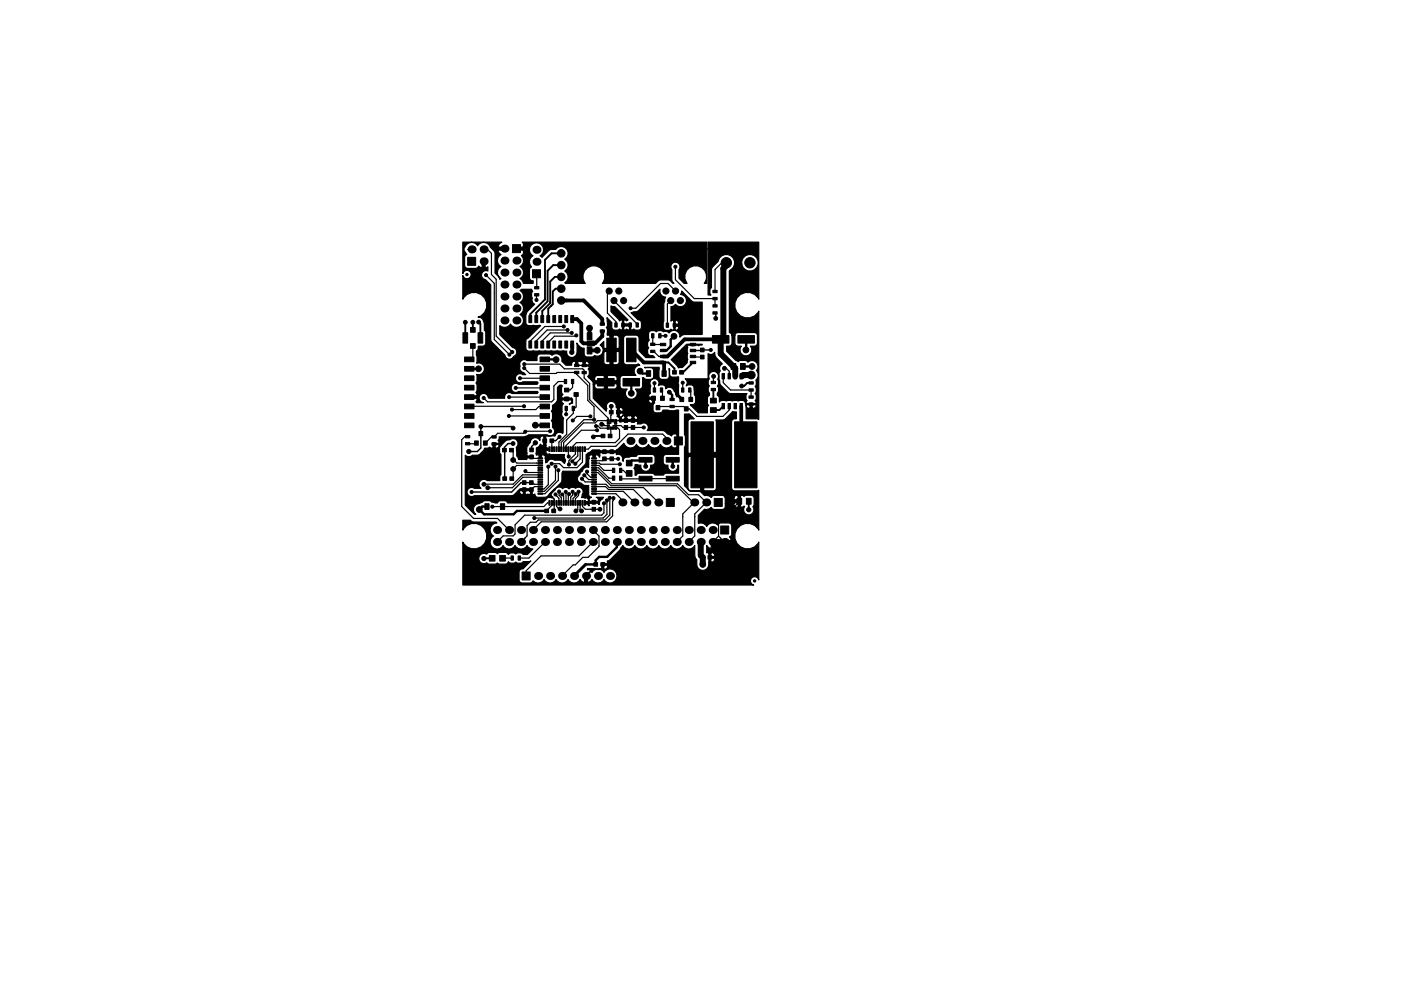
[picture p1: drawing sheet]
<svg xmlns="http://www.w3.org/2000/svg" width="297mm" height="210mm" viewBox="0 0 297 210" stroke-linecap="round" stroke-linejoin="round" font-family="sans-serif">
<g fill="#000" stroke="#000" stroke-width=".21">
<path d="M99.1 54.6h1.7v1.7h-1.7zM108.7 51.9h1.7v1.7h-1.7zM112.9 57.2h1.7v1.7h-1.7zM98.1 70.6h1v2.2h-1zM98.5 75.7h2v1h-2zM98.5 77.7h2v1h-2zM99.8 72.9h1v1h-1zM99.8 69.5h1v1h-1zM101.4 70.6h1v2.2h-1zM112.1 72.3h.6v1.5h-.6zM112.1 66.9h.6v1.5h-.6zM113.4 72.3h.6v1.5h-.6z"/>
<path d="M113.4 66.9h.6v1.5h-.6zM113.4 62.3h.8v.5h-.8zM113.4 60.8h.8v.5h-.8zM114.5 77.7h2v1h-2zM114.5 75.7h2v1h-2zM114.7 72.3h.6v1.5h-.6zM114.7 66.9h.6v1.5h-.6zM115.9 72.3h.6v1.5h-.6zM115.9 66.9h.6v1.5h-.6zM117.2 72.3h.6v1.5h-.6zM117.2 66.9h.6v1.5h-.6zM118.5 72.3h.6v1.5h-.6z"/>
<path d="M118.5 66.9h.6v1.5h-.6zM119.8 72.3h.6v1.5h-.6zM119.8 66.9h.6v1.5h-.6zM121 72.3h.6v1.5h-.6zM121 66.9h.6v1.5h-.6zM121.8 77.3h.9v.5h-.9zM121.8 78.8h.9v.5h-.9zM123.4 77.3h.9v.5h-.9zM123.4 78.8h.9v.5h-.9zM124.5 70.6h1v1.5h-1zM124.5 72.3h1.5v1h-1.5zM124.5 73.6h1v1.5h-1z"/>
<path d="M127.2 70h1v.5h-1zM127.2 68.5h1v.5h-1zM128.6 71.7h2v5h-2zM130.3 68.5h.5v.9h-.5zM131.8 68.5h.6v.9h-.6zM133.3 68.5h.5v.9h-.5zM132.9 71.7h2v5h-2zM134.9 68.5h.4v.9h-.4zM137.1 78.6h.8v1.2h-.8zM138.2 70.8h.4v.9h-.4zM137.9 74.3h1v.5h-1zM137.9 72.8h1v.5h-1z"/>
<path d="M139.6 70.8h.6v.9h-.6zM140 76.6h1.1v.6h-1.1zM140 75.4h1.1v.5h-1.1zM140 74.1h1.1v.5h-1.1zM140 72.8h1.1v.5h-1.1zM140.3 78.6h.9v1.2h-.9zM141.2 68.5h.6v.9h-.6zM142.6 78.6h.8v.8h-.8zM142.8 68.5h.4v.9h-.4zM144.1 78.6h.8v.8h-.8zM146.4 72.8h1.1v.5h-1.1zM146.4 74.1h1.1v.5h-1.1z"/>
<path d="M146.4 75.4h1.1v.5h-1.1zM146.4 76.6h1.1v.6h-1.1zM148.5 75.3h.8v.8h-.8zM148.5 73.8h.8v.8h-.8zM151.2 64.6h.8v.5h-.8zM151.2 66.1h.8v.5h-.8zM151.2 63.1h.8v.5h-.8zM151.2 61.6h.8v.5h-.8zM153.1 79.3h.5v1.1h-.5zM151 71.2h3.6v1.6h-3.6zM154.4 79.3h.5v1.1h-.5zM155 77.1h1v1.3h-1z"/>
<path d="M155.6 79.3h.5v1.1h-.5zM156.9 79.3h.5v1.1h-.5zM157 77.1h1v1.3h-1zM156.5 71.2h3.4v1.6h-3.4zM98.5 79.7h2v1h-2zM98.5 81.7h2v1h-2zM98.5 83.7h2v1h-2zM98.5 85.7h2v1h-2zM98.5 87.7h2v1h-2zM98.5 89.7h2v1h-2zM98.7 92.4h.9v.5h-.9zM98.7 93.9h.9v.5h-.9z"/>
<path d="M100.6 93.5h.8v.9h-.8zM101.5 91.5h.9v.9h-.9zM102.5 93.5h.8v.9h-.8zM104.3 93.9h.9v.5h-.9zM104.3 92.4h.9v.5h-.9zM106.5 95.1h.9v.8h-.9zM108.1 95.1h.7v.8h-.7zM112.3 95h.8v.8h-.8zM112.3 96.5h.8v.8h-.8zM114.1 97.1h1v.3h-1zM114.1 97.6h1v.3h-1zM114.1 98.1h1v.3h-1z"/>
<path d="M114.1 98.6h1v.3h-1zM114.1 99.1h1v.3h-1zM114.1 99.6h1v.3h-1zM114.5 89.7h2v1h-2zM114.5 87.7h2v1h-2zM114.5 85.7h2v1h-2zM114.5 83.7h2v1h-2zM114.5 81.7h2v1h-2zM114.5 79.7h2v1h-2zM115.1 93.1h.8v.8h-.8zM116.6 93.1h.8v.8h-.8zM116.4 94.8h.2v1h-.2z"/>
<path d="M116.9 94.8h.2v1h-.2zM117.4 94.8h.2v1h-.2zM117.9 94.8h.2v1h-.2zM118.4 94.8h.2v1h-.2zM118.9 94.8h.2v1h-.2zM119.4 94.8h.2v1h-.2zM119.7 80.5h.4v.9h-.4zM119.7 82.3h.9v.8h-.9zM119.7 84.2h.9v.8h-.9zM119.8 86.2h.5v.9h-.5zM119.9 94.8h.2v1h-.2zM120.4 94.8h.2v1h-.2z"/>
<path d="M120.9 94.8h.2v1h-.2zM121.2 80.5h.4v.9h-.4zM121.3 86.2h.5v.9h-.5zM121.4 94.8h.2v1h-.2zM121.7 83.3h.9v.8h-.9zM121.9 94.8h.2v1h-.2zM122.4 94.8h.2v1h-.2zM122.9 94.8h.2v1h-.2zM123.4 94.8h.2v1h-.2zM123.9 94.8h.2v1h-.2zM125.5 99.6h1v.3h-1zM125.5 99.1h1v.3h-1z"/>
<path d="M125.5 98.6h1v.3h-1zM125.5 98.1h1v.3h-1zM125.5 97.6h1v.3h-1zM125.5 97.1h1v.3h-1zM127.8 96.9h.7v.8h-.7zM127.8 95.4h.7v.8h-.7zM127.5 92.1h.7v.8h-.7zM128.7 89.6h.5v.3h-.5zM128.7 90.1h.5v.3h-.5zM128.7 90.6h.5v.5h-.5zM128.7 89h.5v.5h-.5zM129.2 87.1h.8v.7h-.8z"/>
<path d="M129.3 96.9h.8v.8h-.8zM129.3 95.4h.8v.8h-.8zM129.4 90.6h.2v.5h-.2zM129.4 89h.2v.5h-.2zM128.9 92.1h.9v.8h-.9zM129.8 90.6h.4v.5h-.4zM129.8 89h.4v.5h-.4zM126.7 80.3h3.5v1.6h-3.5zM130.3 89.6h.5v.3h-.5zM130.3 90.1h.5v.3h-.5zM130.3 90.6h.5v.5h-.5zM130.3 89h.5v.5h-.5z"/>
<path d="M130.7 87.1h.8v.7h-.8zM132.3 90.3h.8v.8h-.8zM132.3 88.8h.8v.8h-.8zM133.8 90.3h.8v.8h-.8zM133.8 88.8h.8v.8h-.8zM132.8 97.6h1.2v1.2h-1.2zM132.1 80.3h3.5v1.6h-3.5zM138.2 84h.7v.9h-.7zM135.5 97h2.7v1h-2.7zM138.5 82.3h.5v.9h-.5zM139.1 86h.8v.9h-.8zM140.1 84h.8v.9h-.8z"/>
<path d="M140 82.3h.5v.9h-.5zM142.1 86h.8v.5h-.8zM142.1 84.5h.8v.5h-.8zM143 92.7h1.7v1.7h-1.7zM141.3 97h2.7v1h-2.7zM144.2 84.3h.7v.9h-.7zM144.5 82.3h.5v.9h-.5zM145.1 86.3h.8v.9h-.8zM146 82.3h.5v.9h-.5zM146 84.3h.9v.9h-.9zM150.8 82.4h.9v.5h-.9zM150.8 80.9h.9v.5h-.9z"/>
<path d="M150.6 86.5h1.3v1h-1.3zM150.6 84.5h1.3v1h-1.3zM153.1 85.6h.5v1.1h-.5zM154.4 85.6h.5v1.1h-.5zM155.6 85.6h.5v1.1h-.5zM156.9 85.6h.5v1.1h-.5zM158.8 85.5h.9v.5h-.9zM158.8 84h.9v.5h-.9zM158.8 82.5h.9v.5h-.9zM158.8 81h.9v.5h-.9zM102.8 106.9h.9v1.2h-.9zM103.8 117.8h1.2v1.2h-1.2z"/>
<path d="M106.1 106.9h.9v1.2h-.9zM106 117.8h1.1v1.2h-1.1zM106.6 101.2h.8v.7h-.8zM108.4 117.9h.4v.9h-.4zM108.1 101.2h.8v.7h-.8zM109.8 117.9h.6v.9h-.6zM110.8 103.5h.7v.8h-.7zM110.8 102h.7v.8h-.7zM112.3 103.5h.7v.8h-.7zM112.3 102h.7v.8h-.7zM114.1 100.1h1v.3h-1zM114.1 100.6h1v.3h-1z"/>
<path d="M114.1 101.1h1v.3h-1zM114.1 101.6h1v.3h-1zM114.1 102.1h1v.3h-1zM114.1 102.6h1v.3h-1zM114.1 103.1h1v.3h-1zM114.1 103.6h1v.3h-1zM114.1 104.1h1v.3h-1zM114.1 104.6h1v.3h-1zM115.5 108h.8v.8h-.8zM116.4 106.2h.2v1h-.2zM116.9 106.2h.2v1h-.2zM117.4 106.2h.2v1h-.2z"/>
<path d="M117 108h.8v.8h-.8zM117.9 106.2h.2v1h-.2zM118.4 106.2h.2v1h-.2zM118.9 106.2h.2v1h-.2zM119.4 106.2h.2v1h-.2zM119.9 106.2h.2v1h-.2zM120.4 106.2h.2v1h-.2zM120.9 106.2h.2v1h-.2zM121.4 106.2h.2v1h-.2zM121.9 106.2h.2v1h-.2zM122.4 106.2h.2v1h-.2zM122.9 106.2h.2v1h-.2z"/>
<path d="M123.4 106.2h.2v1h-.2zM123.9 106.2h.2v1h-.2zM125.5 104.6h1v.3h-1zM125.5 104.1h1v.3h-1zM125.5 103.6h1v.3h-1zM125.5 103.1h1v.3h-1zM125.5 102.6h1v.3h-1zM125.5 102.1h1v.3h-1zM125.5 101.6h1v.3h-1zM125.5 101.1h1v.3h-1zM125.5 100.6h1v.3h-1zM125.5 100.1h1v.3h-1z"/>
<path d="M125.5 107.6h.8v.8h-.8zM125.5 106.1h.8v.8h-.8zM125.9 119.4h.8v.7h-.8zM127.4 119.4h.8v.7h-.8zM129.8 99.3h.5v.9h-.5zM129.8 101h.5v.9h-.5zM131.4 99.3h.4v.9h-.4zM131.4 101h.4v.9h-.4zM132.8 99.8h1.2v1.2h-1.2zM135.5 101h2.7v1h-2.7zM141.3 105.7h1.7v1.7h-1.7zM141.3 101h2.7v1h-2.7z"/>
<path d="M146.5 89.5h4.7v14h-4.7zM148.6 117.9h.8v.7h-.8zM150.1 117.9h.8v.7h-.8zM151.4 105.7h1.7v1.7h-1.7zM152.8 111.6h1.7v1.7h-1.7zM155.7 89.5h4.8v14h-4.8zM156.2 105.7h1v1.3h-1zM158.3 105.7h.9v1.3h-.9zM110.7 121.3h1.7v1.7h-1.7z"/>
<circle cx="99" cy="58.2" r=".25"/>
<circle cx="103" cy="58.4" r=".33"/>
<circle cx="119" cy="56.2" r=".8"/>
<circle cx="119" cy="58.7" r=".8"/>
<circle cx="119" cy="53.7" r=".8"/>
<circle cx="138.8" cy="58.1" r=".61"/>
<circle cx="143.2" cy="56.6" r=".33"/>
<circle cx="154" cy="55.7" r="1.1"/>
<circle cx="159" cy="55.7" r="1.1"/>
<circle cx="98.6" cy="68.4" r=".41"/>
<circle cx="100.3" cy="68.4" r=".4"/>
<circle cx="101.4" cy="78.2" r=".61"/>
<circle cx="101.5" cy="68.3" r=".41"/>
<circle cx="108" cy="75.2" r=".33"/>
<circle cx="108.6" cy="74.7" r=".32"/>
<circle cx="111.1" cy="77.3" r=".32"/>
<circle cx="111.1" cy="78.1" r=".32"/>
<circle cx="113.7" cy="63.6" r=".33"/>
<circle cx="117.9" cy="76.3" r=".61"/>
<circle cx="119" cy="61.2" r=".8"/>
<circle cx="119" cy="63.7" r=".8"/>
<circle cx="119.5" cy="69.3" r=".32"/>
<circle cx="120.3" cy="70" r=".33"/>
<circle cx="121.2" cy="70.6" r=".33"/>
<circle cx="121.2" cy="74.8" r=".45"/>
<circle cx="122.2" cy="71.2" r=".33"/>
<circle cx="125" cy="69.6" r=".61"/>
<circle cx="126.6" cy="74.3" r=".61"/>
<circle cx="129.2" cy="61.7" r=".65"/>
<circle cx="130.2" cy="63.8" r=".65"/>
<circle cx="131.2" cy="61.7" r=".65"/>
<circle cx="131.7" cy="75.6" r=".33"/>
<circle cx="132.2" cy="63.8" r=".65"/>
<circle cx="133.7" cy="65.4" r=".33"/>
<circle cx="135.7" cy="78.7" r=".61"/>
<circle cx="141.1" cy="71.2" r=".33"/>
<circle cx="141.2" cy="61.7" r=".65"/>
<circle cx="142.2" cy="63.8" r=".65"/>
<circle cx="142.9" cy="71.3" r=".61"/>
<circle cx="143.2" cy="61.7" r=".65"/>
<circle cx="144.2" cy="63.8" r=".65"/>
<circle cx="144.8" cy="74.2" r=".33"/>
<circle cx="150.7" cy="74.2" r=".32"/>
<circle cx="151.3" cy="79.8" r=".4"/>
<circle cx="151.7" cy="67.5" r=".41"/>
<circle cx="153.6" cy="78.1" r=".4"/>
<circle cx="155.7" cy="60.6" r=".61"/>
<circle cx="158.1" cy="74.2" r=".61"/>
<circle cx="159.3" cy="79.6" r=".82"/>
<circle cx="159.4" cy="77.7" r=".61"/>
<circle cx="99.4" cy="95.8" r=".45"/>
<circle cx="101.9" cy="90.5" r=".41"/>
<circle cx="102.6" cy="84.4" r=".32"/>
<circle cx="107.9" cy="88.2" r=".32"/>
<circle cx="107.9" cy="84.2" r=".33"/>
<circle cx="108.6" cy="86.9" r=".32"/>
<circle cx="108.8" cy="94.1" r=".4"/>
<circle cx="108.8" cy="90.8" r=".4"/>
<circle cx="108.8" cy="99.5" r=".5"/>
<circle cx="108.8" cy="97.6" r=".5"/>
<circle cx="109.3" cy="82.3" r=".33"/>
<circle cx="110.3" cy="80.2" r=".32"/>
<circle cx="111.1" cy="86.2" r=".33"/>
<circle cx="111.4" cy="91.6" r=".32"/>
<circle cx="111.4" cy="100" r=".32"/>
<circle cx="113.5" cy="93.9" r=".45"/>
<circle cx="113.5" cy="90.2" r=".61"/>
<circle cx="116.3" cy="99" r=".32"/>
<circle cx="116.6" cy="91.5" r=".33"/>
<circle cx="116.9" cy="98.4" r=".33"/>
<circle cx="117.8" cy="99" r=".33"/>
<circle cx="118.4" cy="99.8" r=".33"/>
<circle cx="118.6" cy="92.7" r=".33"/>
<circle cx="120" cy="87.9" r=".33"/>
<circle cx="120.6" cy="96.9" r=".33"/>
<circle cx="120.6" cy="98.6" r=".32"/>
<circle cx="121.3" cy="97.9" r=".33"/>
<circle cx="121.4" cy="89.2" r=".32"/>
<circle cx="122" cy="98.4" r=".33"/>
<circle cx="125.2" cy="88.3" r=".33"/>
<circle cx="125.8" cy="92.7" r=".4"/>
<circle cx="126" cy="89" r=".33"/>
<circle cx="126.4" cy="90.4" r=".32"/>
<circle cx="126.6" cy="91.3" r=".33"/>
<circle cx="127.6" cy="90" r=".41"/>
<circle cx="127.7" cy="85.8" r=".4"/>
<circle cx="129.6" cy="86.2" r=".4"/>
<circle cx="131" cy="97.3" r=".33"/>
<circle cx="131.4" cy="98.5" r=".33"/>
<circle cx="133.9" cy="83.4" r=".61"/>
<circle cx="136.5" cy="90.7" r=".33"/>
<circle cx="136.9" cy="98.9" r=".4"/>
<circle cx="138.8" cy="81.3" r=".32"/>
<circle cx="141.9" cy="83.2" r=".4"/>
<circle cx="142.7" cy="98.9" r=".4"/>
<circle cx="144.7" cy="81.2" r=".32"/>
<circle cx="153.4" cy="96.5" r=".82"/>
<circle cx="157.2" cy="81.9" r=".4"/>
<circle cx="100" cy="104.4" r=".33"/>
<circle cx="101.6" cy="108.1" r=".61"/>
<circle cx="102.6" cy="118.5" r=".45"/>
<circle cx="102.6" cy="102.7" r=".4"/>
<circle cx="103.4" cy="103.5" r=".4"/>
<circle cx="104.4" cy="107.5" r=".32"/>
<circle cx="113.3" cy="109.9" r=".32"/>
<circle cx="117.8" cy="104.9" r=".33"/>
<circle cx="118.5" cy="104.3" r=".32"/>
<circle cx="118.7" cy="108" r=".4"/>
<circle cx="119.2" cy="104.9" r=".33"/>
<circle cx="119.9" cy="104.4" r=".32"/>
<circle cx="120.7" cy="104.8" r=".32"/>
<circle cx="121.4" cy="104.3" r=".33"/>
<circle cx="122" cy="104.8" r=".33"/>
<circle cx="122.1" cy="108.4" r=".4"/>
<circle cx="122.7" cy="104.3" r=".32"/>
<circle cx="123.3" cy="108.4" r=".4"/>
<circle cx="123.4" cy="101.6" r=".32"/>
<circle cx="123.9" cy="100.8" r=".32"/>
<circle cx="124.5" cy="100.1" r=".32"/>
<circle cx="127.2" cy="108" r=".4"/>
<circle cx="128.1" cy="106.8" r=".32"/>
<circle cx="128.7" cy="106.2" r=".32"/>
<circle cx="129.3" cy="105.6" r=".32"/>
<circle cx="130.1" cy="105.7" r=".33"/>
<circle cx="149" cy="119.7" r=".61"/>
<circle cx="158.7" cy="108.1" r=".45"/>
<circle cx="160" cy="123.2" r=".25"/>
</g>
<g fill="#000">
<circle cx="100" cy="52.9" r=".85"/>
<circle cx="102.5" cy="55.4" r=".85"/>
<circle cx="102.5" cy="52.9" r=".85"/>
<circle cx="107" cy="52.7" r=".85"/>
<circle cx="107" cy="55.3" r=".85"/>
<circle cx="107" cy="57.8" r=".85"/>
<circle cx="109.5" cy="57.8" r=".85"/>
<circle cx="109.5" cy="55.3" r=".85"/>
<circle cx="113.8" cy="55.5" r=".85"/>
<circle cx="113.8" cy="53" r=".85"/>
<circle cx="107" cy="62.9" r=".85"/>
<circle cx="107" cy="68" r=".85"/>
<circle cx="107" cy="60.4" r=".85"/>
<circle cx="107" cy="65.4" r=".85"/>
<circle cx="109.5" cy="65.4" r=".85"/>
<circle cx="109.5" cy="60.4" r=".85"/>
<circle cx="109.5" cy="68" r=".85"/>
<circle cx="109.5" cy="62.9" r=".85"/>
<circle cx="133.7" cy="93.5" r=".85"/>
<circle cx="136.2" cy="93.5" r=".85"/>
<circle cx="138.8" cy="93.5" r=".85"/>
<circle cx="141.3" cy="93.5" r=".85"/>
<circle cx="105.4" cy="112.4" r=".85"/>
<circle cx="105.4" cy="115" r=".85"/>
<circle cx="107.9" cy="115" r=".85"/>
<circle cx="107.9" cy="112.4" r=".85"/>
<circle cx="110.5" cy="112.4" r=".85"/>
<circle cx="110.5" cy="115" r=".85"/>
<circle cx="113" cy="112.4" r=".85"/>
<circle cx="113" cy="115" r=".85"/>
<circle cx="115.5" cy="112.4" r=".85"/>
<circle cx="115.5" cy="115" r=".85"/>
<circle cx="118.1" cy="112.4" r=".85"/>
<circle cx="118.1" cy="115" r=".85"/>
<circle cx="120.6" cy="112.4" r=".85"/>
<circle cx="120.6" cy="115" r=".85"/>
<circle cx="123.2" cy="112.4" r=".85"/>
<circle cx="123.2" cy="115" r=".85"/>
<circle cx="125.7" cy="112.4" r=".85"/>
<circle cx="125.7" cy="115" r=".85"/>
<circle cx="128.2" cy="115" r=".85"/>
<circle cx="128.2" cy="112.4" r=".85"/>
<circle cx="130.8" cy="112.4" r=".85"/>
<circle cx="130.8" cy="115" r=".85"/>
<circle cx="132" cy="106.6" r=".85"/>
<circle cx="133.3" cy="115" r=".85"/>
<circle cx="133.3" cy="112.4" r=".85"/>
<circle cx="134.5" cy="106.6" r=".85"/>
<circle cx="135.9" cy="112.4" r=".85"/>
<circle cx="135.9" cy="115" r=".85"/>
<circle cx="137" cy="106.6" r=".85"/>
<circle cx="138.4" cy="112.4" r=".85"/>
<circle cx="138.4" cy="115" r=".85"/>
<circle cx="139.6" cy="106.6" r=".85"/>
<circle cx="140.9" cy="112.4" r=".85"/>
<circle cx="140.9" cy="115" r=".85"/>
<circle cx="143.5" cy="112.4" r=".85"/>
<circle cx="143.5" cy="115" r=".85"/>
<circle cx="146" cy="112.4" r=".85"/>
<circle cx="146" cy="115" r=".85"/>
<circle cx="147.2" cy="106.6" r=".85"/>
<circle cx="148.6" cy="115" r=".85"/>
<circle cx="148.6" cy="112.4" r=".85"/>
<circle cx="149.7" cy="106.6" r=".85"/>
<circle cx="151.1" cy="112.4" r=".85"/>
<circle cx="151.1" cy="115" r=".85"/>
<circle cx="153.6" cy="115" r=".85"/>
<circle cx="114.1" cy="122.2" r=".85"/>
<circle cx="116.6" cy="122.2" r=".85"/>
<circle cx="119.2" cy="122.2" r=".85"/>
<circle cx="121.7" cy="122.2" r=".85"/>
<circle cx="124.2" cy="122.2" r=".85"/>
<circle cx="126.8" cy="122.2" r=".85"/>
<circle cx="129.3" cy="122.2" r=".85"/>
</g>
<g fill="none" stroke="#000" stroke-width=".25">
<path d="M99.1 52.9h.9M102.5 52.9h.9l.8 .9v4.4l1 1v12.1l3.4 3.4M103.1 58.4l1.7 1.7v11.9l3.2 3.2M113.8 58.1v2.9M138.9 58.1l5.3-5.3h11.3l1.3 1.3v5.4l-1.1 1.1M143.2 56.6v2.7l4 4h4.4v1.6M154 55.7h-1l-1.4 1.5v4.6M100.2 73.4v2.7l-.1 .1h-.6M111.1 77.3h7.6l1 .9h3.8l.3 .3v1.7l1.2 1.2v3.4l3.9 3.9v.5h-2.2l-.5 .5h-2.5l-4.2 4.2v1.4M111.1 78.1l1.2 1.1h5.6l.2-.2h4.2v.4l2.3 2.4v3.2l1.4 1.3v2.7h-2.2l-4.8 4.9v1.4M113.8 62.5v1.1M119.5 69.3h-4l-3.1 3.1v.7"/>
<path d="M120.3 70h-4.3l-2.3 2.3v.8M121.2 70.6h-4.5l-1.7 1.7v.8M122.2 71.2l-.2 .1h-4.4l-1.4 1.3v.5M122.3 77.5h1.5M129.1 61.7l-.3 .4v4.3l1.8 1.8v.7M129.1 61.7h.1M130.2 63.8l4.9 4.9v.2M138.4 71.2v1.9h2.2M138.4 74.5h.2l1.1 1.1h.9M142.2 63.8l-.7 .7v4.5M143.2 61.7l-1.6-1.6h-1.5l-5.3 5.3h-1.1M146.9 75.6l.1 .1h1.9"/>
<path d="M146.9 73.1h-.9l-1.1 1.1M151.3 79.8l-.1 1.3M153.3 79.8v1.4l1.6 1.5h4.4v1.5M153.6 78.1h.4l.6 .7v1M99.1 92.6h-.6l-.6 .7v14.2l2.5 2.5h5.1l2.4 2.4M101 94l-.2 .1h-1.7M107.9 88.2h7.6M107.9 84.2h7.6M108.5 95.5l.3 .3v1.8l.8 .6h4.9M110.2 80.2h.1M110.2 80.2h5.3M111 91.9h-5.5l-.7 .8h-.6l-1.3 1.3 .2 .2"/>
<path d="M111 91.9h.1M111.1 86.2h-11.6M111.4 100l.3 .2h2.8M112.7 96.9l.3 .3h1.5M114.5 98.7h-5l-.7 .8v1.7l-.3 .3M115.5 86.2h-1.3l-.6 .7h-5.1M115.5 82.2l-6.1 .1M116.2 99v3.8l-.9 .9h-.8M116.6 91.5h-5.1l-.5 .4M117 93.5v1.8M117.8 99v2.9l-2.4 2.3h-.9M118.4 99.8v2.1l-2.9 2.8h-1"/>
<path d="M119.9 80.9h-1.5l-1 1v2.9l-.4 .4h-13.6l-.8-.8M120.1 86.6v1.3M120.5 95.3l.1 1.6M121.4 80.9v1.3l-.6 .5h-.7M122 95.3v1l-1.4 1.4v.9M122.2 83.7v2.6l-.4 .3h-.3v1.1l-1.4 1.4v3l-1.6 1.7v1.5M122.5 95.3v1.4l-1.2 1.2M123 95.3v2.1l-1 1M123.5 95.3v2.7l-1.2 1.2h-2.8l-.8-.8h-1.8M125.2 88.3h-2.9l-.9 .9M125.9 98.2h1.2l.2 .3h4.1M125.9 98.7h1.1l1.1 1.1h2"/>
<path d="M125.9 99.7h.9l2.9 2.9h13.9l2.4 2.4h2.1l1.6 1.6-2.4 2.4v4.7l-1.3 1.3M125.9 99.2h1l2.2 2.2h1M126.4 90.4h.4M126.6 91.3h-3.3l-3.3 3.2v.8M126.8 90.4l.5 .4h1.6M126.8 90.4h.1M127.6 90l.2 .3h1.2M128.2 97.3l-.4 .4h-1.9M129 89.8h.5M129.5 89.8h.1M129.5 90.8v1.5l-.1 .2M129.5 89.3h.5"/>
<path d="M129.6 87.4l-.1 2.4M129.7 97.3h1.4M130 90.3v.5M130 90.3h1.7l.4 .4h4.4M130 90.3h.1M130.5 90.8h.5l.4 .4v1.8l-1 .9h-8.2l-.7 .7v.7M130.5 89.3v.5M130.5 89.2v.1M131.6 99.8h.6l.6 .6h.6M132.7 89.2h-2.2M138.8 81.3v1.4M138.8 81.3h.1"/>
<path d="M140.2 82.7l.3 .2v1.6M141.3 93.5v-.6l-.8-.8h-7.3l-2.7 2.6h-5.2l-.6 .6h-.7M144.7 81.2h.1M144.8 81.2v1.5M146.2 82.7l.3 .2v1.8M153.3 86.2v.3M154.6 86.2v.8l-1.3 1.3h-5.5l-1.6-1.6h-.7l-.5-.5h-5.2l-.3 .3M102.6 102.7h.1M104.9 107.5h-.1M108.6 118.4h-2.1M111.3 114.1h.1M112.7 102.4h.2l.4 .3h1.2"/>
<path d="M114.5 100.7h-3.7l-2 2h-6.2M114.5 103.2h-1.2l-.6 .7M114.5 101.2h-3.6l-2.3 2.3h-5.2M115.5 115l-3.4 3.4h-2M116.5 106.7h-.4l-.8 .8h-10.9M117 106.7v.5l-1.1 1.2M117.5 106.7l-.1 1.7h.1M117.8 105h.1M117.8 105l.4 .4M118 106.7v.7l.5 .6h.2M118.2 105.4l.3 .3v1M118.2 105.4h.1"/>
<path d="M118.5 104.3v.8l.5 .5v1.1M119.2 104.9l.3 .3v1.5M119.9 104.4l.1 2.3M120.7 104.8l-.2 .2v1.7M121.4 104.3v.8l-.4 .4v1.2M122.1 104.8v.4l-.6 .5v1M122.5 106.7v1.4l-.4 .3M122.7 104.3v.8l-.7 .7v.9M123 106.7v1.4l.3 .3M123.3 108.4h.1M123.4 101.6l.7 .6h1.8M123.5 106.7v.7l.6 .6h3.1"/>
<path d="M123.9 100.8l.9 .9h1.1M124.5 100.1v.4l.7 .7h.7M125.7 112.4l1.3 1.3v2.2l-2.3 2.3h-1.1l-1.6 1.6h-.5l-2.3 2.4M125.7 115l-2.9 2.9h-8.1l-3.2 3.2v1.1M125.9 102.7h2.6l.7 .7h7.2l3.2 3.2M125.9 103.2h2.5l.6 .6h5.3l2.7 2.8M125.9 100.2h.8l2.8 2.8h13.9l3.6 3.6h.2l-2.4 2.4v4.7l-1.3 1.3M125.9 104.2h6.3l2.3 2.4M125.9 104.7h4.7l1.4 1.4v.5M128.1 106.8v2l-.5 .5h-16.4l-2 2v2l-.4 .4h-2.1l-1.3 1.3M128.7 106.2v2.9l-.8 .8h-14.6M129.3 105.6h.1"/>
<path d="M129.3 105.6v3.7l-1.1 1h-14.1l-.4 .5h-1.2l-.7 .7v2.2l-1.3 1.3M130.1 105.7v.4l-.2 .2v3.2l-1.3 1.2h-13.9l-1.7 1.7M131.6 101.4l.2 .2 10.8-.1M144.8 109.6h.1M147.3 109.6h.1M152.3 113.7l1.3 1.3M152.3 113.7l-1.2 1.3M156.8 106.3l-4.5 4.6v2.8"/>
</g>
<g fill="none" stroke="#000" stroke-width=".5">
<path d="M99.5 78.2h1.9M115.5 76.2l2.4 .1M135.7 78.7l.5 .5h1.3M142.9 71.3l-.7 .7v1.5l-.9 .9h-.7M157.5 77.7h2l-.2 .2M158.2 72v2.2M113.5 90.2h2M133.4 98.2l.5-.5h2.8l.2-.2v1.4M133.9 81.1v2.3M141.9 83.2l.6 .6v.9M142.6 97.5v1.4M142.6 98.5v.1"/>
<path d="M103.2 107.5h-1l-.6 .6 1 1h6.3l.7-.7h6.3M117.6 103.8l-1 1v.2l.5 .5M130.8 115v1.1l-2.1 2h-1.7l-.7 .8v.8h-2.1"/>
</g>
<g fill="none" stroke="#000" stroke-width=".4">
<path d="M119 53.7h-2.1l-1.4 1.4v8.4l-3.1 3.1v1.1M119 56.2h-1.7l-1.2 1.2v6.5l-2.4 2.4v1.4M119 58.7h-1.4l-.9 1v4.6l-1.7 1.7v1.7M98.7 68.4v3.3M100.2 68.4v1.6M101.5 68.3l.3 .4v3M116.9 64.8h.1M119 61.2h-1.2l-.6 .6v2.7l-1 1v2.2M140.6 76.9h1.1l1.3 1.3v.8M146.9 76.9l-2.1 2.1h-.3M115.5 95.3l-1 1v.9M127.8 92.5h-1.8l-.2 .2"/>
<path d="M151.2 82.6v2.4M153.3 86.2l-.8 .8h-1.3M159.3 81.2v.1M159.3 81.3h-.9l-.6 .6h-.6M104.4 118.4l-1.8 .1M127.8 119.7v.8l-.2 .2h-1.9l-1.5 1.5M158.7 106.3v1.8"/>
</g>
<g fill="none" stroke="#000" stroke-width=".3">
<path d="M139.9 71.2h1.2M150.7 74.2l-3.8 .2M151.8 66.4v1.1M108.8 90.8l-.4-.3h-6.4v4.5l-.8 .8h-1.8M108.8 94.1h-1.1l-.7 .8v6.6M113.5 93.9l-.8 .8v.7M115.5 94.5v.2l.6 .6M115.5 95.3h1M118.6 92.7l-.8 .8h-.8M128.2 97.3h1.5M128.2 95.8h-1.3l-1 1v.4M129.6 86.2v1.2"/>
<path d="M112.7 102.4h-2.2l-2 2h-8.5M117.1 105.5l.4 .4v.8M125.9 106.5l-.1 .2h-1.8"/>
</g>
<path d="M119 63.7h4.8l3.9 4v1M121.3 73.1l-.1 1.7M121.3 67.7h1l.9 .9v3.8l.5 .4h2.5l1.5-1.5v-1.1M125 69.6h.1M125 69.6v1.7M126.6 74.3h-1.6M133.9 74.2l2.6 2.7h4.1l.2 .2v2.1M152.8 72h-7.7l-3.6 3.6h-.9M157.2 86.2v9.3l.9 1" fill="none" stroke="#000" stroke-width=".8"/>
<path d="M115.5 93.5v1M143.4 83v.6l1.1 1.1M124.2 119.7l-2.5 2.5" fill="none" stroke="#000" stroke-width=".64"/>
<path d="M153.6 56.2l.4-.5v.6l-.6 .7v14.7l-.4 .3h-.2v3l3.1 3.1v1.7M159.3 79.6h-1.7l-.2 .2M148.9 96.5h4.5M148.6 115v2.8l.4 .4v1.5M151.1 115l1 .9h.8M151.1 115h2.5l1 .8" fill="none" stroke="#000" stroke-width="1.3"/>
<path d="M98.1 51.4h8.3l-.5 .3-.3 .5 .1 .2h1.6v.7h-1.6l-.1 .2 .6 .7a1.44 1.44 0 0 0 0 2.6 1.44 1.44 0 0 0 0 2.5l-.2 .2-.3-.6-.7-.8v-4.1l-.3-.6-.7-.8a1.49 1.49 0 0 0-1.3-1 1.49 1.49 0 0 0-1.4 .7 1.56 1.56 0 0 0-1.9-.6 1.56 1.56 0 0 0-1 1.7l.6 .8-.3 .1-.2 .5v1.7a.65 .65 0 0 0 .6 .6h2l.4-.4 .5 .3 .2-.1v-1.6h.7v1.6l.2 .1 .3-.2v.9a.97 .97 0 0 0-1.3 .6 .97 .97 0 0 0 .8 1.2l1.1 1.1 .1 11.9 2.9 3.1a.96 .96 0 0 0 .9 .8 .96 .96 0 0 0 1-.6 .96 .96 0 0 0 .7-1 .96 .96 0 0 0-.9-.9l-2.7-2.7v-1.9a1.49 1.49 0 0 0 2.2-.3 1.48 1.48 0 0 0 2.4 .2 1.48 1.48 0 0 0-.4-2.3 1.44 1.44 0 0 0 0-2.5 1.44 1.44 0 0 0 0-2.6l.4-.2h2.1l.3 .4a1.19 1.19 0 0 0-.1 1.4 .92 .92 0 0 0 .5 1.3l-1.7 1.8-.2 .6v1.5a.65 .65 0 0 0 .6 .7h2.5l-3.1 3v1.7a.65 .65 0 0 0 .6 .7l7.3-.1 .7 .1a1.12 1.12 0 0 0 1.1 1.4 1.12 1.12 0 0 0 1.2-1.2l-.1-1.9 .7 .8 .9 .3v1.4l.3 .4a2.06 2.06 0 0 0 1.8-.1v-.2l.4 .2a1.22 1.22 0 0 0 1.4-.9h.2v2.2l.3 .4 .9 .1 .1-.2v-2.6h.7v2.6l.1 .2h.7l.4-.3 .1-2.4-.2-.1h-2.9l-.4 .1a1.19 1.19 0 0 0-.5-1.5l.7-.7v1.3l.2 .1h1.1v-2.6h.7v2.6h1.1l.2-.1-.1-2.4-.4-.3h-.7l-.1 .2-1.3-.2a2.09 2.09 0 0 0-.1-1.6l.2-.5-.1-1.6 1 1v1a.99 .99 0 0 0 1.6 .4l.5 .2 .2-.1v-.7h.2v.7l.2 .1 .4-.2 .5 .2 .2-.1v-.7h-1.7l.2-1.2-.3-.1-.4 .2-.2-.4-1.6-1.6v-1.2l.8 .2 2.9 2.8-.4 .2-.4-.2-.2 .1v.7l1.5-.1 .2 .1-.2 1.2 .3 .1 .4-.2 .5 .2a.89 .89 0 0 0 1-.3 1.93 1.93 0 0 0-.1-1.7l-.5-.1-1.5-1.5 1.5-.5 4.7-4.5a1.26 1.26 0 0 0 1.1 1.6l-.4 1.5-.1 5.2a1.07 1.07 0 0 0 1.6 .1l.5 .3 .2-.2v-.7h.2v.7l.2 .2 .3-.1a.45 .45 0 0 0 .1-.8h-.9l.1-1.1h.2v.7h.6l.2-.2a.49 .49 0 0 0-.2-.5 .49 .49 0 0 0-.6 0l-.5-.2-.3 .2v-3l.6-.2 .3-.3 .3 .3a1.3 1.3 0 0 0 2-.7 1.3 1.3 0 0 0-1.2-1.7l.2-.8 2.4 2.4h2v6.9h-3.8h-.3l-.7 .5v-.4a1.27 1.27 0 0 0-.9-1 1.27 1.27 0 0 0-1.4 .5 1.05 1.05 0 0 0-1.2-.3l-.4-.1a.9 .9 0 0 0-1 .2 .99 .99 0 0 0-1.7 .4l.1 1.4a1.09 1.09 0 0 0 0 1.6 .97 .97 0 0 0-.2 1.1 .97 .97 0 0 0 1 .5l.4 .5h-1.9l-1.4-1.5v-2.7a.65 .65 0 0 0-.6-.6h-2.1l-.5 .4-.1 5.2a.65 .65 0 0 0 .6 .7h2.1l.4-.2 .3 .3h-.1a1.25 1.25 0 0 0-1 .9 1.25 1.25 0 0 0 .3 1.3h-2.7l-.5 .1-.1 .5v1.6a.65 .65 0 0 0 .6 .6l.9 .1a1.26 1.26 0 0 0 0 1.8 1.26 1.26 0 0 0 1.8-.1 1.26 1.26 0 0 0-.1-1.8h.9l.5-.1 .1-.5v-1.8h.3l.3 .3a1.93 1.93 0 0 0 1.6-.1 2.28 2.28 0 0 0 .2-1.9l-.4-.3h-1.4l-.1-.2h3.1l-.1 1.9 .4 .6a1.93 1.93 0 0 0 1.6-.1 2.28 2.28 0 0 0 .2-1.9l-.1-.2 .2 .2a1.38 1.38 0 0 0 .3 1.6h1.6v3.7l-.4 .5-.2-.7-.4-.5a1.04 1.04 0 0 0-.7-.8 1.04 1.04 0 0 0-1.1 .3v-.4a1.1 1.1 0 0 0-1.5-.3 .98 .98 0 0 0-.9-1.5 .98 .98 0 0 0-.7 1.6l-.1 .4v1.2h-.1a.45 .45 0 0 0-.1 .8h.6v-.1l.6 .1v.4h-.1v.8l-.2 .1a1.78 1.78 0 0 0 0 1.8 1.39 1.39 0 0 0 1.9-.2v-.2l1.6 .1 1.8-.1v9.4h-2.6a.65 .65 0 0 0-.7 .6l.1 1.3a.81 .81 0 0 0 .9 .4 1.05 1.05 0 0 0 1 1.3 1.05 1.05 0 0 0 1.1-1.3h.2v1.7h-2.6l-.6 .4h-1.9l-.6-.4h-2.7l-.5 .2-.1 .2h-.3v-1l-.2-.5 .2-.2v-.5l1.3 .1a1.05 1.05 0 0 0 1 1.3 1.05 1.05 0 0 0 1-1.3 .75 .75 0 0 0 1-.7l-.1-1.2-.6-.4h-2.7l-.6 .4-2.3 .2a.73 .73 0 0 0-.4 .9l-.2-.2a.95 .95 0 0 0-.3-1.1 .95 .95 0 0 0-1-.1v-.3l-.1-.2h-.7v.2h-.4v-.2h-1.2v.2l-1-.2-.2 .2 .1 .4-.1 .3a.52 .52 0 0 0-.9-.3v.4h-.5l-.2-.5a.63 .63 0 0 0-.7 .5l.2 .2-.2 .3v1.7a.94 .94 0 0 0-1.3 .8l-.4 .3-.2 .4a.96 .96 0 0 0-.5 1.1 .96 .96 0 0 0 .9 .7 1.36 1.36 0 0 0 1.5 .5v1a1.65 1.65 0 0 0 .4 1.5h.2a.51 .51 0 0 0-.4 .8h.7v-.1l1.1 .1 .1-.1a.62 .62 0 0 0-.5-.7h1.6l-.5 .5a.96 .96 0 0 0-.4 1h-.2l-.1-.3h-.7v.2l-1.1-.2-.1 .2 .1 .4h-.2l-.2-.4h-.3v-.5h.3a.45 .45 0 0 0 .1-.6 .45 .45 0 0 0-.6-.1l-.8-.1 .1-.7a.96 .96 0 0 0-.1-1.3 .96 .96 0 0 0-1.3 0 .92 .92 0 0 0-1.3 .1 .92 .92 0 0 0-1.4 0 .99 .99 0 0 0-1.7 .2l-.3 .2 1.8-1.9v-1.8l.2-.4h3l.6-.2 1.3-1.5 .1-1.9 .4-.3 .9-.6h1.5l.2 .1h.7v-.1h.3v.1h1.2v-.1l1.1 .1 1.7-1.6a1.45 1.45 0 0 0 1.2 1.1 1.45 1.45 0 0 0 1.4-.8 1.44 1.44 0 0 0 2.6 0 1.44 1.44 0 0 0 2.5 0 1.45 1.45 0 0 0 2.4 .3l.5 .4h.5l.1-.1v-2.7l-.1-.1-.8 .1-.2 .3-.8-.4-.8-.7-3.6-.1a.96 .96 0 0 0 0-1.3 .96 .96 0 0 0-1.3-.1h-.8l.1-.3-.1-.2h-.7v.1h-.4v-.1h-1.1v.1l-1.1-.1-.4 .1-.2-.4 .2-.1-.1-.3h.4l.1 .3h.7v-.7h.4v.7h1.1v-.7h.4v.7h.7l.1-.3a.5 .5 0 0 0-.8-.4l-1.4-.1a.62 .62 0 0 1-.8 0l-.5 .5h-.4l-.5-.3 .1-.8h.4v.7l.3 .2a.5 .5 0 0 0 .4-.9h-1.2l.1-1h.4v.7h.7l.1-.2a.52 .52 0 0 0-.2-.5 .52 .52 0 0 0-.6 0h-.4l-.3-.2a1.06 1.06 0 0 0-1.2-1.3 1.06 1.06 0 0 0-.7 1.6l-.1 .6-2.4-2.4h11.3v.2a.51 .51 0 0 0 .8 .3v-.7h-.6l-.2 .2h-11.3l-.4-.4v-2.9h.3l.1 .7 .4 .2h1.4l.1-.1v-1h.7v1l.1 .1h1.4l.4-.2 .1-.7-.1-.2h-4.5l-.4 .2-.1-.5-.8-.9h1.2v.4l.1 .2h1.9v-1h.7v1h1.9l.1-.2v-.4l-.5-.5h-1.4l-.1 .1-2.2-.1-.5 .5h-1.2l-.3-.3a1.09 1.09 0 0 0 .1-1.6l.2-.4-.1-.2h-.7l-.6-.3h.1v-.6h.5v.6h.7l.1-.1-.1-.4a.45 .45 0 0 0-.7-.1l-1.4-.2-.2 .2 .1 .7h-.7l.2-.7-.2-.2a.66 .66 0 0 0-.7 .9h-1.2l-.9-1a1.29 1.29 0 0 0-.6-1.3 1.29 1.29 0 0 0-1.5 .2l-.5-.3h-2a.65 .65 0 0 0-.6 .6v.8h-2.2a.96 .96 0 0 0-1.2 0 .96 .96 0 0 0-.2 1.2 .94 .94 0 0 0 .7 1.4l.5 .4h-.7a.97 .97 0 0 0-1.3 .1 .97 .97 0 0 0 0 1.3 .97 .97 0 0 0 1.3 .1h3.1l.2 .2-.2 .3h-4a.98 .98 0 0 0-1.3 .2 .98 .98 0 0 0 0 1.3 .98 .98 0 0 0 1.3 .1h4l.2 .1-.2 .3h-5.4a.96 .96 0 0 0-1.1-.1 .96 .96 0 0 0-.4 1.1h-3.3l-.2-.2a.98 .98 0 0 0-1-.8 .98 .98 0 0 0-.9 1 .98 .98 0 0 0 .9 .9h-1.4l-.2-.1 .2-.6-.1-.2-1.8 .1v-.7l1.8 .1a.46 .46 0 0 0-.1-.8l.2-.2a2.06 2.06 0 0 0-.1-1.7v-.1a2.02 2.02 0 0 0 .1-1.7h.1a1.26 1.26 0 0 0 1.5-1.3 1.26 1.26 0 0 0-1.6-1.1v-1.4l-.1-1.2a.85 .85 0 0 0 .4-1.1h1.2l.3-.3 .1-2.5-.3-.5v-1.4l-.2-.6a1.04 1.04 0 0 0-1.1-.8 2.7 2.7 0 0 0 1.2-4.3 2.7 2.7 0 0 0-4.5 .5v-5l.1 .2a.9 .9 0 0 0 1.5 .2 .9 .9 0 0 0-.3-1.4 .9 .9 0 0 0-1.3 .5zM145.6 73h3.3v.2l-.8 .2-.1-.2h-.8v.1l-1.3-.1-.2 .2 .1 .3-.1 .9 .1 .4-.1 .9 .1 .4-.1 .6-1 1.1-.9 .1-.2-.5-1.3-1.3zM109.2 52.4h1.6l.2-.1v-.5l-.3-.4h39.2v8.7h-.6a2.31 2.31 0 0 0-.2-3.1 2.31 2.31 0 0 0-3.2 0 2.31 2.31 0 0 0-.2 3.1h-.7l-1-1.1v-1.8a.97 .97 0 0 0-.1-1.3 .97 .97 0 0 0-1.4 0 .97 .97 0 0 0-.1 1.3v2.1l.5 .8h-.2l-.5-.5-.6-.2h-1.8l-.8 .7h-11.3a2.31 2.31 0 0 0-.2-3.1 2.31 2.31 0 0 0-3.2 0 2.31 2.31 0 0 0-.2 3.1h-4.2l-.2-.1a1.43 1.43 0 0 0 0-2.5 1.43 1.43 0 0 0 0-2.5 1.46 1.46 0 0 0 .4-2.2 1.46 1.46 0 0 0-2.3 .1l-1.2 .1-1.7 1.6-.4-.3a1.48 1.48 0 0 0 .4-2.3 1.48 1.48 0 0 0-2.3 0 1.48 1.48 0 0 0 .4 2.3 1.45 1.45 0 0 0-.3 2.3l-.3 .2-.1 .4v1.7a.67 .67 0 0 0 .7 .7v.5h-2l-.4-.8-.4-.2a1.44 1.44 0 0 0 0-2.5 1.45 1.45 0 0 0 .3-2.4l.4-.2 .1-.8-.2-.1h-1.6zM150.1 51.4h10.8v12.1a2.71 2.71 0 0 0-4.1-.8 2.71 2.71 0 0 0 0 4.1 2.71 2.71 0 0 0 4.1-.8v23l-.4-.1h-2.3v-2.7l.1 .2a.46 .46 0 0 0 .7 .1v-.6h.5v.6a.46 .46 0 0 0 .6 0 .46 .46 0 0 0 .1-.6h-1.9l-.1 .1a1.02 1.02 0 0 0-.5-1 1.02 1.02 0 0 0-1.2 .1l-.4-.1-.9 .1-.3-.1-.9 .1-.4-.1a.89 .89 0 0 0-1.1 .3v-1l-.4-.4v-.5a1.36 1.36 0 0 0 .1-1.5l.1-.5-.1-.9a1.08 1.08 0 0 0-.9-1.7 1.08 1.08 0 0 0-1 1.6l-.1 .5a.9 .9 0 0 0 .2 1 1.14 1.14 0 0 0 0 1.5v.5l-.2 .1a2.02 2.02 0 0 0-.2 1.7l.2 .3-.2 .5v1.1h-1.9l-1.7-1.8a.89 .89 0 0 0 1-.3 1.93 1.93 0 0 0-.1-1.7l-.2-1.1a.76 .76 0 0 0-.6-1l-1 .1a.96 .96 0 0 0-.2-1.4l4.8-.1v-5.3a.96 .96 0 0 0 1.4-.2l.1 .7 1.6 1.7a1.19 1.19 0 0 0-.6 1.6 2.21 2.21 0 0 0-.1 1.8l.3 1.1 1.8 1.8h3.8l-.2 .5a.9 .9 0 0 0 .2 1l-.2 .4 .1 .2h.7v-.1l1.2 .1 .1-.2-.2-.4a1.37 1.37 0 0 0 .1-1.5l.1-.5a.9 .9 0 0 0-.2-1 1.2 1.2 0 0 0 .1-1.3 1.4 1.4 0 0 0 .2-2.1 1.25 1.25 0 0 0-.1-1.8 1.25 1.25 0 0 0-1.7 .1l-.1-.2a2.02 2.02 0 0 0-1.7-.2l-.3 .2-.5-.2-1.9-2v-1.1a.88 .88 0 0 0 1-.3l.1-1.9h.6v1.6a.65 .65 0 0 0 .7 .6h.7a1.26 1.26 0 0 0 .1 1.8 1.26 1.26 0 0 0 1.7 0 1.26 1.26 0 0 0 .1-1.8h.8a.65 .65 0 0 0 .7-.6v-1.6a.65 .65 0 0 0-.7-.6h-3.4a.65 .65 0 0 0-.7 .6h-.6a.62 .62 0 0 0-.6-.6v-13.1l.2-.2a1.66 1.66 0 0 0 .9-1.2h1.6a1.77 1.77 0 0 0 2.7 1.1 1.77 1.77 0 0 0 0-2.9 1.77 1.77 0 0 0-2.7 1.1v.7h-1.6a1.76 1.76 0 0 0-1.4-2.1 1.76 1.76 0 0 0-2 1.5l-1.4 1.4-.1 4.1a1.1 1.1 0 0 0-.1 1.6h-.6zM98.7 96.6a1.03 1.03 0 0 0 1.4 0 2.13 2.13 0 0 0 2.6-1.5h.8l.3-.3a.44 .44 0 0 0 .7 .1v-.6h.5v.6l.1 .2a.49 .49 0 0 0 .6-.2 .49 .49 0 0 0 0-.6h-1.3v-.2l.1-.2 1.2 .2 .1-.3-.2-.4 .2-.2v-.5h5.2l1.1-.4h4a.98 .98 0 0 0 1.4-.3 .98 .98 0 0 0-.4-1.3v-1l-.2-.5 .2-.2a2.07 2.07 0 0 0-.1-1.7l.1-.6v-.7l1-.9 .1-2.9 .5-.5h.4l.1 .2a1.66 1.66 0 0 0 0 1.7l.2 .1-.3 .4 .1 .3 1.2-.1v.1h.7l.3 .3v.9l-.6 .2-.1-.1a.51 .51 0 0 0 .4-.9h-.7v.2l-1.2-.2-.1 .2 .1 .4 .3 .2-.3 .6v1.2a.97 .97 0 0 0 .3 1.3l-.1 .4v2.7l-.1 .2a.96 .96 0 0 0-1.6 .5h-1.8l-.2 .1v.7h.1v.4h-.1v1.2l.5 .1v.5l-.5 .2a.63 .63 0 0 0 .6 .7l.1-.1 .5 .1h2.8l-.1 .7 .3 .4-.2 .8-.8-.6-1.4-.1a.96 .96 0 0 0-1.5 .4l-.3 .2-.1-1.4a.48 .48 0 0 0-.8-.2v.4h-.5l-.2-.5-.4 .1v-1.6a1.15 1.15 0 0 0 .9-.8l.4 .3 .3-.2v-.6h-.1l.1-1.1-.3-.1a.58 .58 0 0 0-.5 .7v.2a1.08 1.08 0 0 0-1.3-.5 1.08 1.08 0 0 0-.8 1l-.5 .7a1.68 1.68 0 0 0-.1 1.6l-.1 .4 .1 .1 1.1-.1 .1 .1v.4l-.1 .2-1.1-.2-.1 .4h-1.8l-.3-.7-.1-1.9 .2-.2a1.05 1.05 0 0 0-.2-1.4 1.05 1.05 0 0 0-1.4 0l-.9 .2-1.1 1.2a1.39 1.39 0 0 0 .1 1.7v4.3l-.2 .5v.8l-2.8-.1a1.06 1.06 0 0 0-1.5 .2 1.06 1.06 0 0 0 .3 1.5h-1.5a.98 .98 0 0 0-1.5 .8 .98 .98 0 0 0 1.6 .8h7.9l.5-.3 .7-.6h.4v.1a.5 .5 0 0 0 .9 .4v-.7h.3v.7l.2 .1 .4-.1 .4 .1 .2-.1v-.7h-2.2l-.2 .2h-.4l.6-.6 1-.1v.1h1.2v-.1h.3l.2 .1-.2 1.1 .2 .1h.4a.65 .65 0 0 0 .7 .6h1.7l1.2-1.1a.91 .91 0 0 0 .1 1.2 1.4 1.4 0 0 0-1.6 .6l-.5 .5h-7.4l-.1-.3a1.78 1.78 0 0 0-1.9 0l-.1 .3h-.6l-.7-.2-.2-.2a1.93 1.93 0 0 0-1.7 .1l-.7 .5a1.24 1.24 0 0 0-1.2 .8 1.24 1.24 0 0 0 .5 1.4h-.3l-1.9-1.9zM127.5 90l.6 .1zM98.1 110.4h1.6l.7 .4h4.8l.1 .1a1.5 1.5 0 0 0-1.3 1.2 1.5 1.5 0 0 0 .6 1.6 1.48 1.48 0 0 0-.3 2.3 1.48 1.48 0 0 0 2.4-.3 1.44 1.44 0 0 0 2.5 0 1.44 1.44 0 0 0 2.5 0l.7 .7 .6 .1-1.2 1.1h-.9l-.5-.3a.9 .9 0 0 0-1 .3 1.15 1.15 0 0 0-1.6 0l-.2-.2a2.28 2.28 0 0 0-1.9-.2l-.2 .3-.3-.2a2.34 2.34 0 0 0-1.9 .1l-.1 .2-.4-.2a1.11 1.11 0 0 0-1.3 1.3 1.11 1.11 0 0 0 1.7 .7l.3 .2a2.33 2.33 0 0 0 1.9-.1h.1a2.28 2.28 0 0 0 1.9 .2l.4-.5a1.3 1.3 0 0 0 1.6 .1l.4 .2a.88 .88 0 0 0 1.1-.3h1.2l.5-.2-1.7 1.7h-.2a.65 .65 0 0 0-.6 .6v1.7l.3 .6 2 .1 .5-.2 .1-.3a1.45 1.45 0 0 0 2.4-.3 1.44 1.44 0 0 0 2.5 0 1.44 1.44 0 0 0 2.5 0 1.44 1.44 0 0 0 2.6 0l.7 .7 .2-.1v-1.6h.7v1.6l.2 .1 .7-.7 .2 .4a1.46 1.46 0 0 0 2.4-.4 1.48 1.48 0 0 0 2.2 .4 1.48 1.48 0 0 0 0-2.2 1.48 1.48 0 0 0-2.2 .3l-.7-.6-.4-.1 .4 .1 .2-.2v-.7h.4v.7l.2 .2a.51 .51 0 0 0 .5-.3 .51 .51 0 0 0 0-.6h-1.2v-.3l.1-.2 1.1 .2 .1-.2-.1-.4 .7-.2 2-2.1 .7-1 .2 .4a1.46 1.46 0 0 0 2.3-.4 1.44 1.44 0 0 0 2.5 0 1.44 1.44 0 0 0 2.6 0 1.44 1.44 0 0 0 2.5 0 1.44 1.44 0 0 0 2.6 0 1.44 1.44 0 0 0 2.5 0v2.1l.1 .5 .3 .5 .1 1.1a1.26 1.26 0 0 0 1.3 1.1 1.26 1.26 0 0 0 1.2-1.3v-1.3h.4v.7l.2 .2a.51 .51 0 0 0 .5-.3 .51 .51 0 0 0 0-.6h-1.1v-1h.4v.7h.7l.1-.4a.51 .51 0 0 0-.8-.3l-.9-.1v-1.6l.7 .6h.3v-1h.6v1l.3 .1 .7-.7 .7 .6h.2v-1h.7v1l.2 .1a1.04 1.04 0 0 0 .7-1.1h-4.1v-.6h4.1l.1-.3-.3-.5 .3-.1 .1-.5v-1.7l-.1-.5-.5-.1h-1.7l-.5 .1-.1 .3a1.45 1.45 0 0 0-2.4 .3 1.41 1.41 0 0 0-1.7-.7v-1.6l1.3-1.4h.9l.5-.4 .2 .3 .4 .2h1.7a.65 .65 0 0 0 .7-.7v-.6h1.8a.56 .56 0 0 0 .2 .7 .56 .56 0 0 0 .7-.1v-.7h-.7l-.2 .1h-1.8l-.1-1.2h1.9l.2 .4h.7v-.8h.5v2.2l.4 .2 .4-.2v.1a1.1 1.1 0 0 0 1 1.8 1.1 1.1 0 0 0 .8-1.8l.3-.5v-1.3a.65 .65 0 0 0-.6-.6h-1.1l-.4 .2a.46 .46 0 0 0-.8-.1h-.5l-.2-.1a.64 .64 0 0 0-.7 .5h-1.9l-.1-.3-.5-.2h-1.9l-.4 .5a1.37 1.37 0 0 0-1.4-.4l-1-.9-2.1-.1-1.2-1.1v-6.1h.8v6.6l.5 .5h2l.2-.1v-7.2h.6v7.2l.2 .1h2l.4-.2 .1-6.9-.2-.2h-5.7l-.1 .2h-.8v-2.1l.2-.5v-1.7l-.2-.5v-4.4h1l1.1 1.1h-.8l-.5 .5v6.6l.1 .2h5.7l.2-.2v-6.6l-.1-.3h1.8l1.7-1.8 .8 .1v1.5a.77 .77 0 0 0-1 .6v14.2l.6 .4h4.8l.4-.1v8.5l-.1-.3a2.72 2.72 0 0 0-4.1-.5 2.72 2.72 0 0 0 .1 4.2 2.72 2.72 0 0 0 4.1-.9v8l-.1-.3a.9 .9 0 0 0-1.5 0 .9 .9 0 0 0 .5 1.4h-61.7v-9.1a2.71 2.71 0 0 0 4.1 .8 2.71 2.71 0 0 0 0-4.1 2.71 2.71 0 0 0-4.1 .8zM117.1 108.2l.4-.1 .2 .4h-.6zM124.5 120.7l1-.1 .9 .2-.7 .3-.2 .4-.7-.7-.2 .1z" fill="#000" stroke="#000" stroke-width=".25"/>
</svg>
